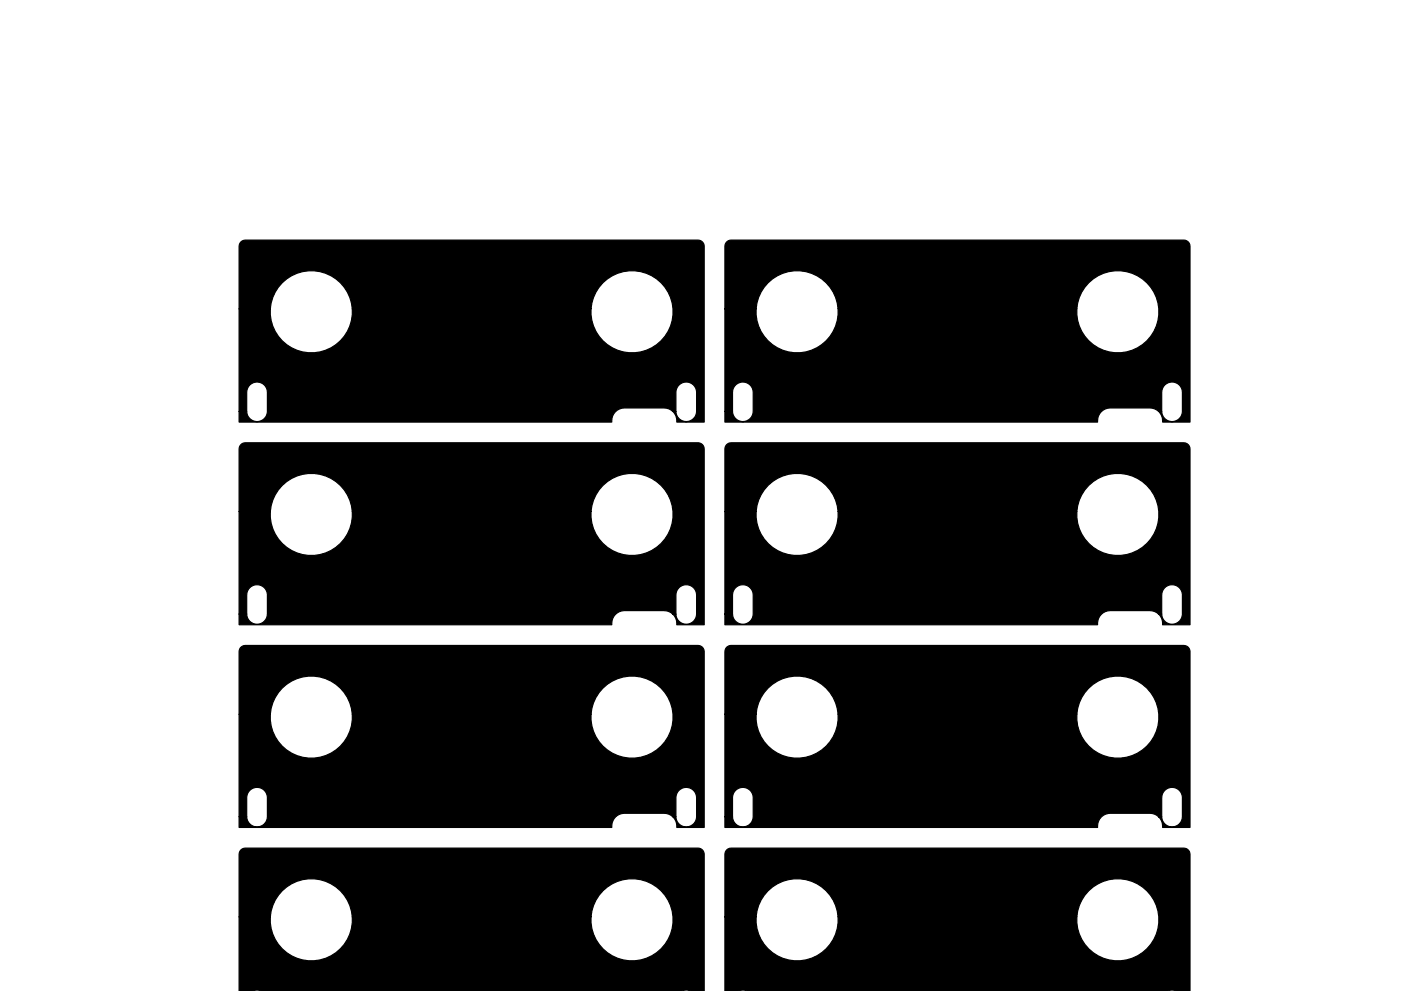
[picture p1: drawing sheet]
<svg xmlns="http://www.w3.org/2000/svg" width="297mm" height="210mm" viewBox="0 0 297 210" stroke-linecap="round" stroke-linejoin="round" font-family="sans-serif">
<path d="M51.1 51.3l.9-.4 96.5 .1 .6 .5 .2 .8v37.3h-5.8l-.2-1.3-.7-1h.7l.2 .7 .4 .8 .5 .3 .8 .3h.8l.8-.4 .6-.6 .2-.7v-5l-.6-1.1-.7-.4-.7-.1h-.6l-.8 .4-.7 1-.2 .7v4.1h-.7l-.8-.6-1-.1h-8.9l-.9 .4-.8 .7-.4 1-.1 .9h-79v-2.3h1.6l.2 .7 .4 .8 .7 .5 .8 .1 .9-.1 .7-.5 .5-.7 .2-.8v-4.1l-.2-.8-.7-.9-1.2-.4h-.6l-.8 .4-.7 1-.2 .7v4.1h-1.6v-21.8h6.6a8.7 8.7 0 0 0 8.7 9.4 8.7 8.7 0 0 0 8.7-9.4h50.6v1.3a8.7 8.7 0 0 0 13.2 6.8 8.7 8.7 0 0 0 0-14.9 8.7 8.7 0 0 0-13.2 6.8h-50.6l-.2-1.2a8.7 8.7 0 0 0-9.1-6.8 8.7 8.7 0 0 0-8.1 8h-6.6v-13.2zM154.1 51.3l.9-.4 96.5 .1 .6 .5 .2 .8v37.3h-5.8l-.2-1.3-.7-1h.7l.2 .7 .4 .8 .5 .3 .8 .3h.8l.8-.4 .6-.6 .2-.7v-5l-.3-.7-.5-.5-1.2-.4h-.6l-.8 .4-.7 1-.2 .7v4.1h-.7l-.8-.6-1-.1h-8.9l-.9 .4-.8 .7-.4 1-.1 .9h-79v-2.3h1.6l.2 .7 .4 .8 .7 .5 .8 .1 .9-.1 .7-.5 .5-.7 .2-.8v-4.1l-.2-.8-.7-.9-1.2-.4h-.6l-.8 .4-.7 1-.2 .7v4.1h-1.6v-21.8h6.6v1.3a8.7 8.7 0 0 0 9.3 8 8.7 8.7 0 0 0 8.1-9.3h50.6v1.3a8.7 8.7 0 0 0 13.2 6.8 8.7 8.7 0 0 0 0-14.9 8.7 8.7 0 0 0-13.2 6.8h-50.6l-.2-1.2a8.7 8.7 0 0 0-9.1-6.8 8.7 8.7 0 0 0-8.1 8h-6.6v-13.2zM51.1 94.3l.9-.4 96.5 .1 .6 .5 .2 .8v37.3h-5.8l-.2-1.3-.7-1h.7l.2 .7 .4 .8 .4 .3 .9 .3h.8l.8-.4 .6-.6 .2-.7v-5l-.6-1.1-.7-.4-.7-.1h-.6l-.8 .4-.7 1-.2 .7v4.1h-.7l-.8-.6-1-.1h-8.9l-.9 .4-.8 .7-.4 1-.1 .9h-79v-2.3h1.6l.2 .7 .4 .8 .7 .5 .8 .1 .9-.1 .7-.5 .5-.7 .2-.8v-4.1l-.2-.8-.7-.9-1.2-.4h-.6l-.8 .4-.7 1-.2 .7v4.1h-1.6v-21.8h6.6v1.3a8.7 8.7 0 0 0 9.3 8 8.7 8.7 0 0 0 8.1-9.3h50.6v1.3a8.7 8.7 0 0 0 13.2 6.8 8.7 8.7 0 0 0 0-14.9 8.7 8.7 0 0 0-13.2 6.8h-50.6l-.2-1.2a8.7 8.7 0 0 0-9.1-6.8 8.7 8.7 0 0 0-8.1 8h-6.6v-13.2zM154.1 94.3l.9-.4 96.5 .1 .6 .5 .2 .8v37.3h-5.8l-.2-1.3-.7-1h.7l.2 .7 .4 .8 .4 .3 .9 .3h.8l.8-.4 .6-.6 .2-.7v-5l-.3-.7-.5-.5-1.2-.4h-.6l-.8 .4-.7 1-.2 .7v4.1h-.7l-.8-.6-1-.1h-8.9l-.9 .4-.8 .7-.4 1-.1 .9h-79v-2.3h1.6l.2 .7 .4 .8 .7 .5 .8 .1 .9-.1 .7-.5 .5-.7 .2-.8v-4.1l-.2-.8-.7-.9-1.2-.4h-.6l-.8 .4-.7 1-.2 .7v4.1h-1.6v-21.8h6.6a8.7 8.7 0 0 0 8.7 9.4 8.7 8.7 0 0 0 8.7-9.4h50.6v1.3a8.7 8.7 0 0 0 13.2 6.8 8.7 8.7 0 0 0 0-14.9 8.7 8.7 0 0 0-13.2 6.8h-50.6l-.2-1.2a8.7 8.7 0 0 0-9.1-6.8 8.7 8.7 0 0 0-8.1 8h-6.6v-13.2zM51.1 137.3l.9-.4 96.5 .1 .6 .5 .2 .8v37.3h-5.8l-.2-1.3-.7-1h.7l.2 .7 .4 .8 .5 .3 .7 .3h.9l.8-.4 .6-.6 .2-.7v-5l-.6-1.1-.7-.4-.7-.1h-.6l-.8 .4-.7 1-.2 .7v4.1h-.7l-.8-.6-1-.1h-8.9l-.9 .4-.8 .7-.4 1-.1 .9h-79v-2.3h1.6l.2 .7 .4 .8 .7 .5 .8 .1 .9-.1 .7-.5 .5-.7 .2-.8v-4.1l-.2-.8-.7-.9-1.2-.4h-.6l-.8 .4-.7 1-.2 .7v4.1h-1.6v-21.8h6.6a8.7 8.7 0 0 0 8.7 9.4 8.7 8.7 0 0 0 8.7-9.4h50.6v1.3a8.7 8.7 0 0 0 13.2 6.8 8.7 8.7 0 0 0 0-14.9 8.7 8.7 0 0 0-13.2 6.8h-50.6l-.2-1.2a8.7 8.7 0 0 0-9.1-6.8 8.7 8.7 0 0 0-8.1 8h-6.6v-13.2zM154.1 137.3l.9-.4 96.5 .1 .6 .5 .2 .8v37.3h-5.8l-.2-1.3-.7-1h.7l.2 .7 .4 .8 .5 .3 .7 .3h.9l.8-.4 .6-.6 .2-.7v-5l-.3-.7-.5-.5-1.2-.4h-.6l-.8 .4-.7 1-.2 .7v4.1h-.7l-.8-.6-1-.1h-8.9l-.9 .4-.8 .7-.4 1-.1 .9h-79v-2.3h1.6l.2 .7 .4 .8 .7 .5 .8 .1 .9-.1 .7-.5 .5-.7 .2-.8v-4.1l-.2-.8-.7-.9-1.2-.4h-.6l-.8 .4-.7 1-.2 .7v4.1h-1.6v-21.8h6.6v1.3a8.7 8.7 0 0 0 9.3 8 8.7 8.7 0 0 0 8.1-9.3h50.6v1.3a8.7 8.7 0 0 0 13.2 6.8 8.7 8.7 0 0 0 0-14.9 8.7 8.7 0 0 0-13.2 6.8h-50.6l-.2-1.2a8.7 8.7 0 0 0-9.1-6.8 8.7 8.7 0 0 0-8.1 8h-6.6v-13.2zM51.1 180.3l.9-.4 96.5 .1 .6 .5 .2 .8v29h-6.7h5.1h-1.1l-1-.2-1.3 .2h-93.6h6h-1.1l-1-.2-1.3 .2h-2.6v-15.8h6.6a8.7 8.7 0 0 0 8.7 9.4 8.7 8.7 0 0 0 8.7-9.4h50.6v1.3a8.7 8.7 0 0 0 13.2 6.8 8.7 8.7 0 0 0 0-14.9 8.7 8.7 0 0 0-13.2 6.8h-50.6l-.2-1.2a8.7 8.7 0 0 0-9.1-6.8 8.7 8.7 0 0 0-8.1 8h-6.6v-13.2zM154.1 180.3l.9-.4h96l.7 .3 .6 .8v29.3h-6.7h5.1h-1.1l-1-.2-1.3 .2h-93.6h6h-1.1l-1-.2-1.3 .2h-2.6v-15.8h6.6v1.3a8.7 8.7 0 0 0 9.3 8 8.7 8.7 0 0 0 8.1-9.3h50.6v1.3a8.7 8.7 0 0 0 13.2 6.8 8.7 8.7 0 0 0 0-14.9 8.7 8.7 0 0 0-13.2 6.8h-50.6l-.2-1.2a8.7 8.7 0 0 0-9.1-6.8 8.7 8.7 0 0 0-8.1 8h-6.6v-13.2z" fill="#000" stroke="#000" stroke-width=".25"/>
</svg>
